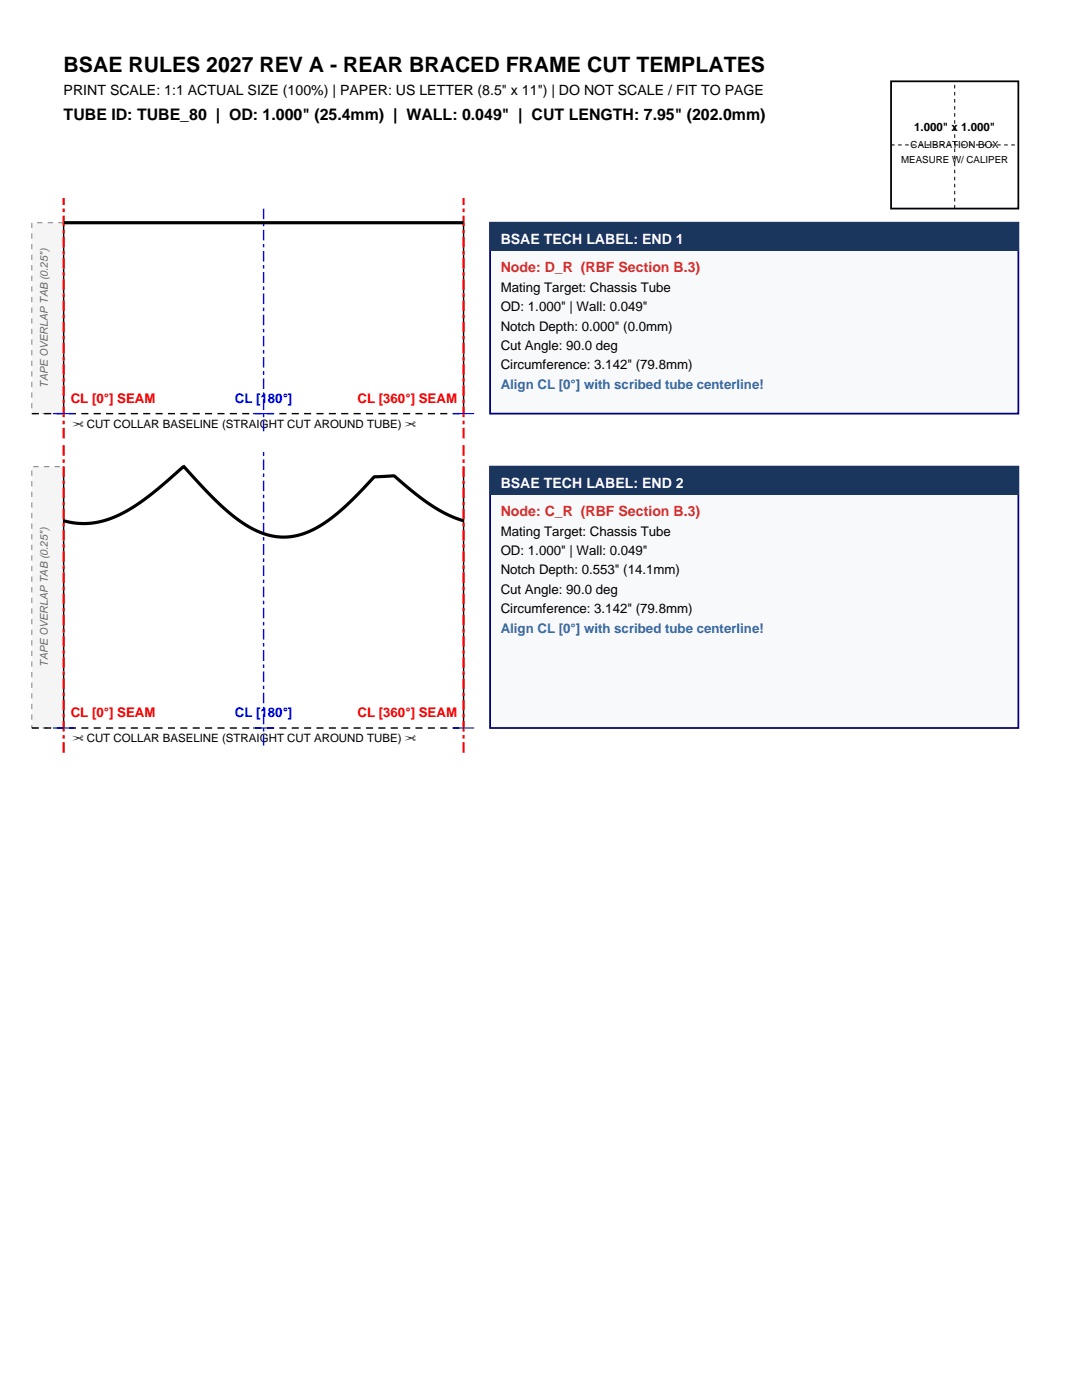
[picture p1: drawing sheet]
<svg xmlns="http://www.w3.org/2000/svg" width="216mm" height="279mm" viewBox="0 0 216 279" stroke-linecap="round" stroke-linejoin="round" font-family="sans-serif">
<defs><g id="words">
<text font-size="4.2" x="12.7" y="14.5">BSAE RULES 2027 REV A - REAR BRACED FRAME CUT TEMPLATES</text>
<text font-size="3.2" x="12.7" y="24">TUBE ID: TUBE_80 | OD: 1.000&quot; (25.4mm) | WALL: 0.049&quot; | CUT LENGTH: 7.95&quot; (202.0mm)</text>
<text font-size="2.8" x="12.7" y="19.1">PRINT SCALE: 1:1 ACTUAL SIZE (100%) | PAPER: US LETTER (8.5&quot; x 11&quot;) | DO NOT SCALE / FIT TO PAGE</text>
<g font-size="2.8" fill="#fff">
<text x="99.9" y="48.7">BSAE TECH LABEL: END 1</text>
<text x="99.9" y="97.4">BSAE TECH LABEL: END 2</text>
</g>
<g font-size="2.8" fill="#c53030">
<text x="99.9" y="54.3">Node: D_R (RBF Section B.3)</text>
<text x="99.9" y="103">Node: C_R (RBF Section B.3)</text>
</g>
<g font-size="2.6">
<text x="99.9" y="58.2">Mating Target: Chassis Tube</text>
<text x="99.9" y="62.1">OD: 1.000&quot; | Wall: 0.049&quot;</text>
<text x="99.9" y="66">Notch Depth: 0.000&quot; (0.0mm)</text>
<text x="99.9" y="69.8">Cut Angle: 90.0 deg</text>
<text x="99.9" y="73.7">Circumference: 3.142&quot; (79.8mm)</text>
<text x="99.9" y="106.9">Mating Target: Chassis Tube</text>
<text x="99.9" y="110.8">OD: 1.000&quot; | Wall: 0.049&quot;</text>
<text x="99.9" y="114.7">Notch Depth: 0.553&quot; (14.1mm)</text>
<text x="99.9" y="118.5">Cut Angle: 90.0 deg</text>
<text x="99.9" y="122.4">Circumference: 3.142&quot; (79.8mm)</text>
</g>
<g font-size="2.6" fill="#2b6cb0">
<text x="99.9" y="77.6">Align CL [0°] with scribed tube centerline!</text>
<text x="99.9" y="126.3">Align CL [0°] with scribed tube centerline!</text>
</g>
<g font-size="2.6" fill="#f00">
<text x="14.1" y="80.4">CL [0°] SEAM</text>
<text x="71.3" y="80.4">CL [360°] SEAM</text>
<text x="14.1" y="143.2">CL [0°] SEAM</text>
<text x="71.3" y="143.2">CL [360°] SEAM</text>
</g>
<g font-size="2.6" fill="#00f">
<text x="46.9" y="80.4">CL [180°]</text>
<text x="46.9" y="143.2">CL [180°]</text>
</g>
<g font-size="2.3">
<text x="182.4" y="26.1">1.000&quot; x 1.000&quot;</text>
<text x="14.5" y="85.4">✂ CUT COLLAR BASELINE (STRAIGHT CUT AROUND TUBE) ✂</text>
<text x="14.5" y="148.1">✂ CUT COLLAR BASELINE (STRAIGHT CUT AROUND TUBE) ✂</text>
</g>
<g font-size="2.1" fill="#696969">
<text x="9.5" y="77.3" transform="rotate(-90 9.5 77.3)">TAPE OVERLAP TAB (0.25&quot;)</text>
<text x="9.5" y="133.1" transform="rotate(-90 9.5 133.1)">TAPE OVERLAP TAB (0.25&quot;)</text>
</g>
<g font-size="1.9">
<text x="181.7" y="29.6">CALIBRATION BOX</text>
<text x="179.8" y="32.5">MEASURE W/ CALIPER</text>
</g>
</g></defs>
<path d="M177.8 16.2h25.4v25.4h-25.4z" fill="none" stroke="#000" stroke-width=".35"/>
<path d="M177.8 28.9h25.4M190.5 41.6v-25.4" fill="none" stroke="#000" stroke-width=".2" stroke-dasharray=".7 .7" stroke-linecap="butt"/>
<path d="M6.3 44.4h6.4v38.1h-6.4z" fill-rule="evenodd" fill="#f5f5f5" stroke="#808080" stroke-width=".2" stroke-dasharray="1.1 1.1" stroke-linecap="butt"/>
<path d="M6.3 82.5h86.2" fill="none" stroke="#000" stroke-width=".28" stroke-dasharray="1.4 1.1" stroke-linecap="butt"/>
<path d="M12.7 44.4v38.1M92.5 44.4v38.1" fill="none" stroke="#000" stroke-width=".28"/>
<path d="M12.7 87.5v-48M92.5 87.5v-48" fill="none" stroke="#f00" stroke-width=".42" stroke-dasharray="2.1 .7 .7 .7" stroke-linecap="butt"/>
<path d="M52.6 86.1v-45.2" fill="none" stroke="#00f" stroke-width=".28" stroke-dasharray="2.1 .7 .7 .7" stroke-linecap="butt"/>
<path d="M10.6 82.5h4.2M50.5 82.5h4.2M90.4 82.5h4.2" fill="none" stroke="#00f" stroke-width=".21"/>
<path d="M12.7 44.4h79.8" fill="none" stroke="#000" stroke-width=".63" stroke-linecap="butt"/>
<path d="M97.8 44.4h105.4v38.1h-105.4z" fill-rule="evenodd" fill="#f8f9fa" stroke="#000080" stroke-width=".35"/>
<path d="M97.8 44.4h105.4v5.7h-105.4z" fill-rule="evenodd" fill="#1a365d"/>
<path d="M6.3 93.1h6.4v52.2h-6.4z" fill-rule="evenodd" fill="#f5f5f5" stroke="#808080" stroke-width=".2" stroke-dasharray="1.1 1.1" stroke-linecap="butt"/>
<path d="M6.3 145.3h86.2" fill="none" stroke="#000" stroke-width=".28" stroke-dasharray="1.4 1.1" stroke-linecap="butt"/>
<path d="M12.7 93.1v52.2M92.5 93.1v52.2" fill="none" stroke="#000" stroke-width=".28"/>
<path d="M12.7 150.2v-62M92.5 150.2v-62" fill="none" stroke="#f00" stroke-width=".42" stroke-dasharray="2.1 .7 .7 .7" stroke-linecap="butt"/>
<path d="M52.6 148.8v-59.2" fill="none" stroke="#00f" stroke-width=".28" stroke-dasharray="2.1 .7 .7 .7" stroke-linecap="butt"/>
<path d="M10.6 145.3h4.2M50.5 145.3h4.2M90.4 145.3h4.2" fill="none" stroke="#00f" stroke-width=".21"/>
<path d="M12.7 103.9l2.7 .5h2.6l2.7-.5 2.7-1 2.6-1.4 2.9-1.9 7.8-6.5 6.9 7.3 2.7 2.4 2.4 1.8 2.5 1.3 2.2 .8 2.4 .5 2.2-.1 1.8-.4 1.8-.6 1.8-.9 2-1.3 4-3.3 4.6-4.8a1.85 1.85 0 0 1 2-.7l1.4-.1a1.8 1.8 0 0 1 2.2 .8l3.8 3.1 3.3 2.4 2.9 1.5 2.9 1.1" fill="none" stroke="#000" stroke-width=".63" stroke-linecap="butt"/>
<path d="M97.8 93.1h105.4v52.2h-105.4z" fill-rule="evenodd" fill="#f8f9fa" stroke="#000080" stroke-width=".35"/>
<path d="M97.8 93.1h105.4v5.7h-105.4z" fill-rule="evenodd" fill="#1a365d"/>
<use href="#words"/>
</svg>
